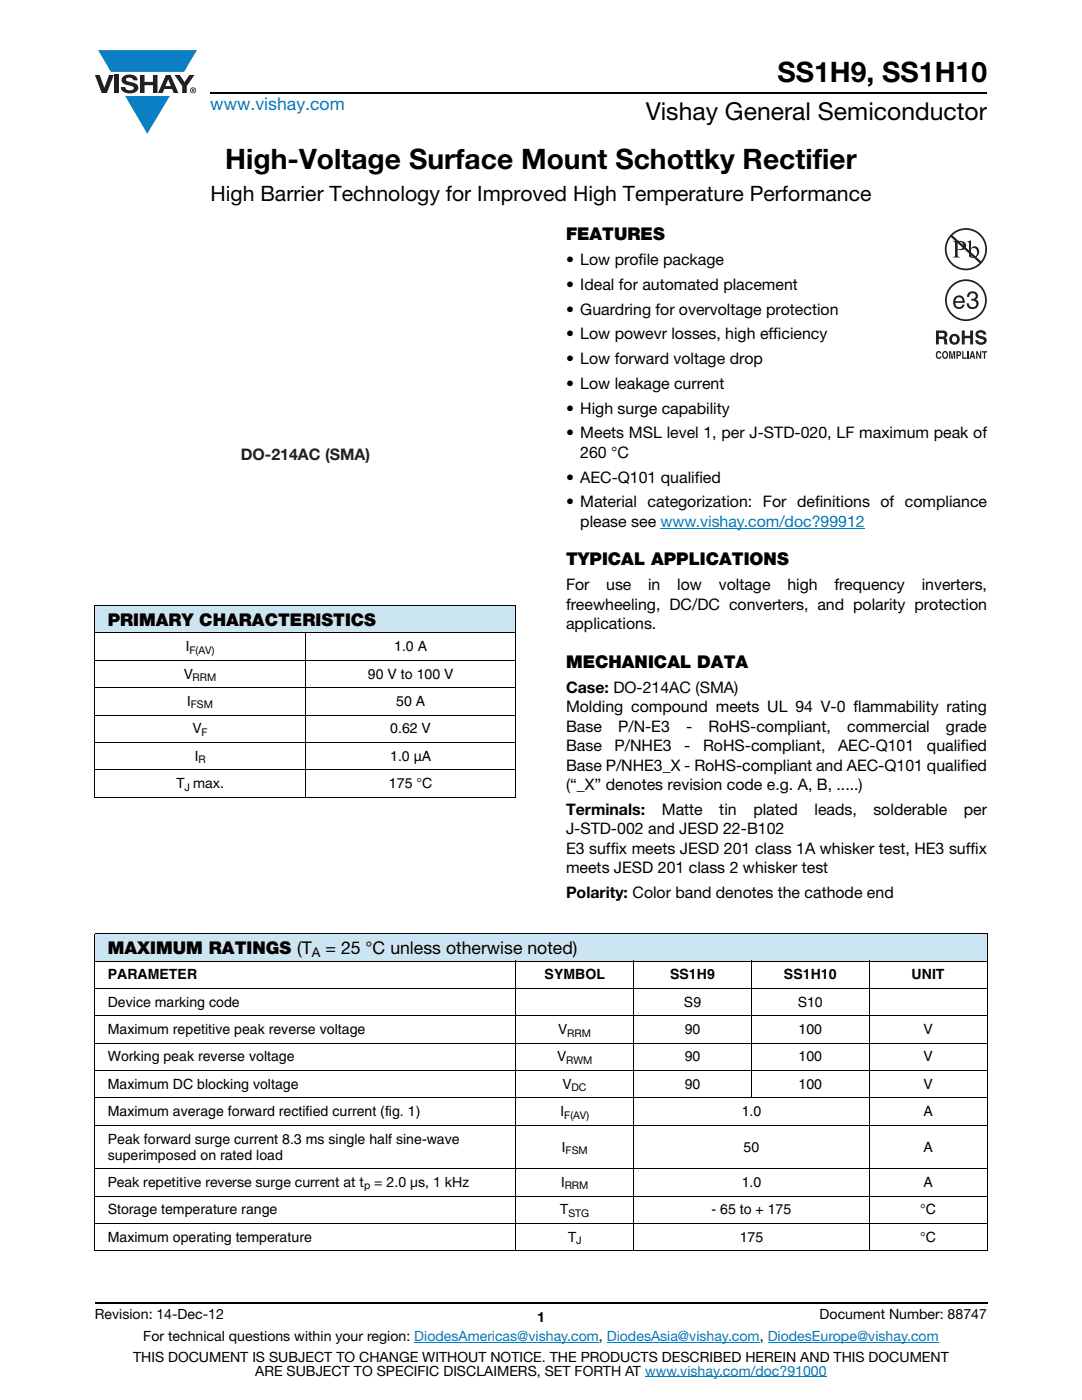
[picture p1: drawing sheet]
<svg xmlns="http://www.w3.org/2000/svg" width="216mm" height="279mm" viewBox="0 0 216 279" stroke-linecap="round" stroke-linejoin="round" font-family="sans-serif">
<defs><g id="words">
<g font-size="5.6">
<text x="155.1" y="16.4">SS1H9, SS1H10</text>
<text x="45" y="33.8">High-Voltage Surface Mount Schottky Rectifier</text>
</g>
<text font-size="4.9" x="128.8" y="24">Vishay General Semiconductor</text>
<text font-size="4.2" x="42" y="40.1">High Barrier Technology for Improved High Temperature Performance</text>
<text font-size="3.5" fill="#007ec4" x="42" y="21.9">www.vishay.com</text>
<g font-size="3.5">
<text x="112.9" y="47.9">FEATURES</text>
<text x="112.9" y="112.8">TYPICAL APPLICATIONS</text>
<text x="21.5" y="124.9">PRIMARY CHARACTERISTICS</text>
<text x="112.9" y="133.2">MECHANICAL DATA</text>
<text x="21.5" y="190.4">MAXIMUM RATINGS (T</text>
<text x="65" y="190.4">= 25 °C unless otherwise noted)</text>
</g>
<g font-size="3.2">
<text x="112.9" y="52.9">• Low profile package</text>
<text x="112.9" y="57.9">• Ideal for automated placement</text>
<text x="112.9" y="62.8">• Guardring for overvoltage protection</text>
<text x="112.9" y="67.8">• Low powevr losses, high efficiency</text>
<text x="112.9" y="72.7">• Low forward voltage drop</text>
<text x="112.9" y="77.6">• Low leakage current</text>
<text x="112.9" y="82.6">• High surge capability</text>
<text x="112.9" y="87.5">• Meets MSL level 1, per J-STD-020, LF maximum peak of</text>
<text x="115.8" y="91.4">260 °C</text>
<text x="112.9" y="96.3">• AEC-Q101 qualified</text>
<text x="112.9" y="101.3">• Material categorization: For definitions of compliance</text>
<text x="115.8" y="105.1">please see www.vishay.com/doc?99912</text>
<text x="112.9" y="117.8">For</text>
<text x="121" y="117.8">use</text>
<text x="129.3" y="117.8">in</text>
<text x="135.1" y="117.8">low</text>
<text x="143.4" y="117.8">voltage</text>
<text x="157.1" y="117.8">high</text>
<text x="166.5" y="117.8">frequency</text>
<text x="183.9" y="117.8">inverters,</text>
<text x="112.9" y="121.7">freewheeling, DC/DC converters, and polarity protection</text>
<text x="112.9" y="125.6">applications.</text>
<text x="112.9" y="138.3">Case: DO-214AC (SMA)</text>
<text x="112.9" y="142.2">Molding compound meets UL 94 V-0 flammability rating</text>
<text x="112.9" y="146.1">Base</text>
<text x="112.9" y="149.9">Base</text>
<text x="122.6" y="149.9">P/NHE3</text>
<text x="123.3" y="146.1">P/N-E3</text>
<text x="136.5" y="149.9">-</text>
<text x="136.9" y="146.1">-</text>
<text x="140.3" y="149.9">RoHS-compliant,</text>
<text x="141.4" y="146.1">RoHS-compliant,</text>
<text x="167.2" y="149.9">AEC-Q101</text>
<text x="169" y="146.1">commercial</text>
<text x="185" y="149.9">qualified</text>
<text x="188.8" y="146.1">grade</text>
<text x="112.9" y="153.8">Base P/NHE3_X - RoHS-compliant and AEC-Q101 qualified</text>
<text x="112.9" y="157.7">(“_X” denotes revision code e.g. A, B, .....)</text>
<text x="112.9" y="162.6">Terminals:</text>
<text x="112.9" y="166.5">J-STD-002 and JESD 22-B102</text>
<text x="132.1" y="162.6">Matte</text>
<text x="143.5" y="162.6">tin</text>
<text x="150.3" y="162.6">plated</text>
<text x="162.5" y="162.6">leads,</text>
<text x="174.3" y="162.6">solderable</text>
<text x="192.3" y="162.6">per</text>
<text x="112.9" y="170.4">E3 suffix meets JESD 201 class 1A whisker test, HE3 suffix</text>
<text x="112.9" y="174.3">meets JESD 201 class 2 whisker test</text>
<text x="112.9" y="179.2">Polarity: Color band denotes the cathode end</text>
</g>
<text font-size="3.2" fill="#231f20" x="48" y="91.8">DO-214AC (SMA)</text>
<g font-size="2.8">
<text x="37.1" y="129.9">I</text>
<text x="78.7" y="129.9">1.0 A</text>
<text x="36.7" y="135.4">V</text>
<text x="73.4" y="135.4">90 V to 100 V</text>
<text x="37.4" y="140.9">I</text>
<text x="79.1" y="140.9">50 A</text>
<text x="38.5" y="146.3">V</text>
<text x="77.9" y="146.3">0.62 V</text>
<text x="38.9" y="151.8">I</text>
<text x="77.9" y="151.8">1.0 µA</text>
<text x="35.2" y="157.3">T max.</text>
<text x="77.6" y="157.3">175 °C</text>
<text x="21.5" y="195.4">PARAMETER</text>
<text x="108.7" y="195.4">SYMBOL</text>
<text x="133.7" y="195.4">SS1H9</text>
<text x="156.4" y="195.4">SS1H10</text>
<text x="181.9" y="195.4">UNIT</text>
<text x="21.5" y="200.9">Device marking code</text>
<text x="136.5" y="200.9">S9</text>
<text x="159.2" y="200.9">S10</text>
<text x="21.5" y="206.4">Maximum repetitive peak reverse voltage</text>
<text x="111.5" y="206.4">V</text>
<text x="136.6" y="206.4">90</text>
<text x="159.3" y="206.4">100</text>
<text x="184.3" y="206.4">V</text>
<text x="21.5" y="211.8">Working peak reverse voltage</text>
<text x="111.2" y="211.8">V</text>
<text x="136.6" y="211.8">90</text>
<text x="159.3" y="211.8">100</text>
<text x="184.3" y="211.8">V</text>
<text x="21.5" y="217.3">Maximum DC blocking voltage</text>
<text x="112.3" y="217.3">V</text>
<text x="136.6" y="217.3">90</text>
<text x="159.3" y="217.3">100</text>
<text x="184.3" y="217.3">V</text>
<text x="21.5" y="222.8">Maximum average forward rectified current (fig. 1)</text>
<text x="111.8" y="222.8">I</text>
<text x="148" y="222.8">1.0</text>
<text x="184.3" y="222.8">A</text>
<text x="21.5" y="228.2">Peak forward surge current 8.3 ms single half sine-wave</text>
<text x="21.5" y="231.4">superimposed on rated load</text>
<text x="112.1" y="229.8">I</text>
<text x="148.4" y="229.8">50</text>
<text x="184.3" y="229.8">A</text>
<text x="21.5" y="236.9">Peak repetitive reverse surge current at t</text>
<text x="74.7" y="236.9">= 2.0 μs, 1 kHz</text>
<text x="112" y="236.9">I</text>
<text x="148" y="236.9">1.0</text>
<text x="184.3" y="236.9">A</text>
<text x="21.5" y="242.4">Storage temperature range</text>
<text x="111.8" y="242.4">T</text>
<text x="142" y="242.4">- 65 to + 175</text>
<text x="183.6" y="242.4">°C</text>
<text x="21.5" y="247.8">Maximum operating temperature</text>
<text x="113.3" y="247.8">T</text>
<text x="147.6" y="247.8">175</text>
<text x="183.6" y="247.8">°C</text>
<text x="18.9" y="263.3">Revision: 14-Dec-12</text>
<text x="107.2" y="263.8">1</text>
<text x="163.6" y="263.3">Document Number: 88747</text>
<text x="28.6" y="267.7">For technical questions within your region: DiodesAmericas@vishay.com, DiodesAsia@vishay.com, DiodesEurope@vishay.com</text>
<text x="26.5" y="271.7">THIS DOCUMENT IS SUBJECT TO CHANGE WITHOUT NOTICE. THE PRODUCTS DESCRIBED HEREIN AND THIS DOCUMENT</text>
<text x="50.9" y="274.6">ARE SUBJECT TO SPECIFIC DISCLAIMERS, SET FORTH AT www.vishay.com/doc?91000</text>
</g>
<text font-size="2.6" x="62.3" y="191">A</text>
<g font-size="2.1">
<text x="37.8" y="130.5">F(AV)</text>
<text x="38.4" y="135.9">RRM</text>
<text x="38.1" y="141.4">FSM</text>
<text x="40.2" y="146.9">F</text>
<text x="39.6" y="152.3">R</text>
<text x="36.8" y="157.8">J</text>
<text x="113.2" y="206.9">RRM</text>
<text x="112.9" y="212.3">RWM</text>
<text x="114" y="217.8">DC</text>
<text x="112.6" y="223.3">F(AV)</text>
<text x="112.9" y="230.3">FSM</text>
<text x="72.6" y="237.4">p</text>
<text x="112.7" y="237.4">RRM</text>
<text x="113.4" y="242.9">STG</text>
<text x="115" y="248.3">J</text>
</g>
</g></defs>
<g fill="#0a7fc3">
<path d="M19.6 10h19.7l-2.6 4.3h-1.1h-13.5z"/>
<path d="M25 19.2h8.9l-4.5 7.5z"/>
</g>
<g fill="#231f20">
<path d="M18.9 15h1l.9 2.5 1-2.5h.9l-1.4 3.6h-1z"/>
<path d="M22.9 15h.9v3.6h-.9z"/>
<path d="M24.6 15.3a2.1 2.1 0 0 1 2.8 .3l.1 .4h-.9a.79 .79 0 0 0-.7-.5 .79 .79 0 0 0-.8 .4l.3 .3 1 .2a1.08 1.08 0 0 1 1.2 1 1.08 1.08 0 0 1-1.1 1.2 1.73 1.73 0 0 1-2.4-1.2h.9a.96 .96 0 0 0 .8 .6 .96 .96 0 0 0 .9-.4 1.31 1.31 0 0 0-1.2-.6 1.03 1.03 0 0 1-1.1-.6 1.03 1.03 0 0 1 .2-1.1z"/>
<path d="M27.9 15h.9v1.3h1.7v-1.3h.9v3.6h-.9v-1.6h-1.7v1.6h-.9z"/>
<path d="M34.8 15h1.1l.9 1.4 1-1.4h1l-1.5 2.2v1.4h-.9v-1.4z"/>
<path d="M33.6 15.9l.5 1.3h-1.1zM33.1 15l-1.6 3.6h1l.3-.8h1.5l.3 .8h1l-1.6-3.6z"/>
<path d="M38.1 18a.46 .46 0 0 1 .9 0 .46 .46 0 0 1-.9 0zM37.9 18a.6 .6 0 0 0 1.2 0 .6 .6 0 0 0-1.2 0z"/>
<path d="M38.4 17.8h.2v.2h-.2zM38.3 17.7v.7h.1v-.3l.4 .3-.2-.3 .2-.2-.1-.2z"/>
</g>
<path d="M42 18.6h155M18.9 260h178.1" fill="none" stroke="#000" stroke-width=".36"/>
<path d="M131.8 105.4h40.8M82.7 267.9h36.8M121.1 267.9h30.5M128.7 274.8h36.3M153.2 267.9h34.1" fill="none" stroke="#007ec4" stroke-width=".2"/>
<path d="M18.9 120.8h84.1v5.5h-84.1z" fill="#cce5f3"/>
<g fill="none" stroke="#000" stroke-width=".2">
<path d="M18.9 120.8h84.1M18.9 126.3h84.1M18.9 131.8h84.1M18.9 137.2h84.1M18.9 120.9v5.3M18.9 126.4v32.6M60.9 126.2v33M103 120.9v5.3M103 126.4v32.6M18.9 142.7h84.1M18.9 148.2h84.1M18.9 153.6h84.1"/>
<path d="M18.9 159.1h84.1"/>
</g>
<g fill="#fff">
<path d="M42.5 59.9h36.9v32.6h-36.9z"/>
<path d="M186.7 45.5h10.3v26.1h-10.3z"/>
</g>
<g fill="#231f20">
<path d="M191.9 66h.6v1h1.1v-1h.6v2.7h-.6v-1.2h-1.1v1.2h-.6z"/>
<path d="M194.9 66.1a1.15 1.15 0 0 1 1.9 .7h-.6v-.2a.68 .68 0 0 0-.9-.1l-.1 .4 .3 .1a1.29 1.29 0 0 1 1.4 .9 1.17 1.17 0 0 1-1.2 .9 1.17 1.17 0 0 1-1.1-.9h.6v.2a.67 .67 0 0 0 1.1-.1l-.2-.3-.6-.1a.82 .82 0 0 1-.8-.6 .82 .82 0 0 1 .2-.9z"/>
<path d="M186.9 70.2l.4-.2 .3 .1 .2 .5-.6-.2a.66 .66 0 0 0 .1 1l.3-.3h.2a.54 .54 0 0 1-.4 .5 .54 .54 0 0 1-.6-.4z"/>
<path d="M189.4 70.1h.4l.2 1.2 .2-1.2h.4v1.5h-.3v-1.3l-.2 1.3h-.2l-.3-1.3v1.3h-.2z"/>
<path d="M192 70.1h.3v1.2h.6v.3h-.9z"/>
<path d="M193 70.1h.3v1.5h-.3z"/>
<path d="M194.8 70.1h.3l.5 1v-1h.2v1.5h-.3l-.5-1.1v1.1h-.2z"/>
<path d="M195.9 70.1h1.1v.3h-.4v1.2h-.3v-1.2h-.4z"/>
<path d="M193.3 58.4a1.07 1.07 0 0 1 1.3-.2 1.07 1.07 0 0 1 .5 1.2l-.4 .4a1.06 1.06 0 0 1 .5 1.4 1.06 1.06 0 0 1-1.4 .5l-.2-.1a1.02 1.02 0 0 1-.7-1.1h.4a.71 .71 0 0 0 1 .8 .71 .71 0 0 0 .2-1.2l-.7-.1v-.4a.59 .59 0 0 0 .9-.4 .59 .59 0 0 0-.6-.7 .66 .66 0 0 0-.7 .8h-.4z"/>
<path d="M187.3 66.4v.8l1-.1a.39 .39 0 0 0 0-.6zM186.8 66h1.4a.79 .79 0 0 1 .8 .4 .79 .79 0 0 1-.1 .9l-.3 .1a.98 .98 0 0 1 .4 1.2l.1 .1h-.6l-.3-1h-.9v1h-.5z"/>
<path d="M190.2 67.1a.63 .63 0 0 0-.2 .8 .63 .63 0 0 0 .7 .4 .63 .63 0 0 0 .2-.8 .63 .63 0 0 0-.7-.4zM189.4 67.7a1.1 1.1 0 0 1 2.2 0 1.1 1.1 0 0 1-2.2 0z"/>
<path d="M188.4 70.4a.64 .64 0 0 0 .2 1l.1-.1a.64 .64 0 0 0-.1-1zM188.2 70.2l.2-.1a.56 .56 0 0 1 .7 .3 .82 .82 0 0 1-.5 1.2h-.2a.89 .89 0 0 1-.2-1.4z"/>
<path d="M191.1 70.3v.5l.4-.1v-.3zM190.8 70.1h.6a.5 .5 0 0 1 .4 .5 .5 .5 0 0 1-.4 .5h-.3v.5h-.3z"/>
<path d="M194 70.4l-.1 .6h.3zM193.9 70.1h.3l.4 1.5h-.3v-.3h-.5l-.1 .3h-.3z"/>
<path d="M191.1 48.3v1.3a.75 .75 0 0 0 1.1-.6 .75 .75 0 0 0-1.1-.7zM190.1 48.1a2.81 2.81 0 0 1 2.5 .3 .97 .97 0 0 1-.1 1.2 .97 .97 0 0 1-1.2 .3l-.2-.1v1.1v.2l.5 .3h-1.5l.3-.2 .2-.3v-2.3l-.1-.3z"/>
<path d="M193.8 49.7v1.4l.1 .1a.72 .72 0 0 0 .8 0 .72 .72 0 0 0 .3-.8 .72 .72 0 0 0-.4-.8 .72 .72 0 0 0-.8 .1zM193 48.2l.8-.2v1.6a.89 .89 0 0 1 1.1-.4 .89 .89 0 0 1 .5 1 1.23 1.23 0 0 1-.7 1.2 1.23 1.23 0 0 1-1.3-.2l-.1-2.7z"/>
<path d="M190 47a3.9 3.9 0 0 1 5.3-.1 3.9 3.9 0 0 1 .4 5.2zM189.7 47.3l5.8 5.2a3.9 3.9 0 0 1-5.4 .1 3.9 3.9 0 0 1-.4-5.3zM188.5 49.7a4.2 4.2 0 0 0 8.5 0 4.2 4.2 0 0 0-8.5 0z"/>
<path d="M188.9 59.9a3.8 3.8 0 0 1 7.7 0 3.8 3.8 0 0 1-7.7 0zM188.6 59.9a4.2 4.2 0 0 0 8.3 0 4.2 4.2 0 0 0-8.3 0z"/>
<path d="M190.8 59.6l-.2 .5h1.5a.7 .7 0 0 0-.4-.7 .7 .7 0 0 0-.9 .2zM190.6 59.2a1.18 1.18 0 0 1 1.4-.1 1.18 1.18 0 0 1 .5 1.3h-1.9a.73 .73 0 0 0 .6 .9 .73 .73 0 0 0 .9-.5h.4a1.21 1.21 0 0 1-1.6 .8 1.21 1.21 0 0 1-.7-1.7z"/>
</g>
<path d="M18.9 186.3h178.1v5.5h-178.1z" fill="#cce5f3"/>
<g fill="none" stroke="#000" stroke-width=".2">
<path d="M18.9 186.3h178.1M18.9 191.8h178.1M18.9 197.3h178.1M18.9 186.4v63.2M103 191.7v58M126.4 191.7v58M149.9 191.7v27.5M173.5 191.7v58M197 186.4v63.2M18.9 202.7h178.1M18.9 208.2h178.1M18.9 213.7h178.1"/>
<path d="M18.9 219.1h178.1M18.9 224.6h178.1M18.9 233.2h178.1M18.9 238.7h178.1M18.9 244.2h178.1M18.9 249.6h178.1"/>
</g>
<use href="#words"/>
</svg>
